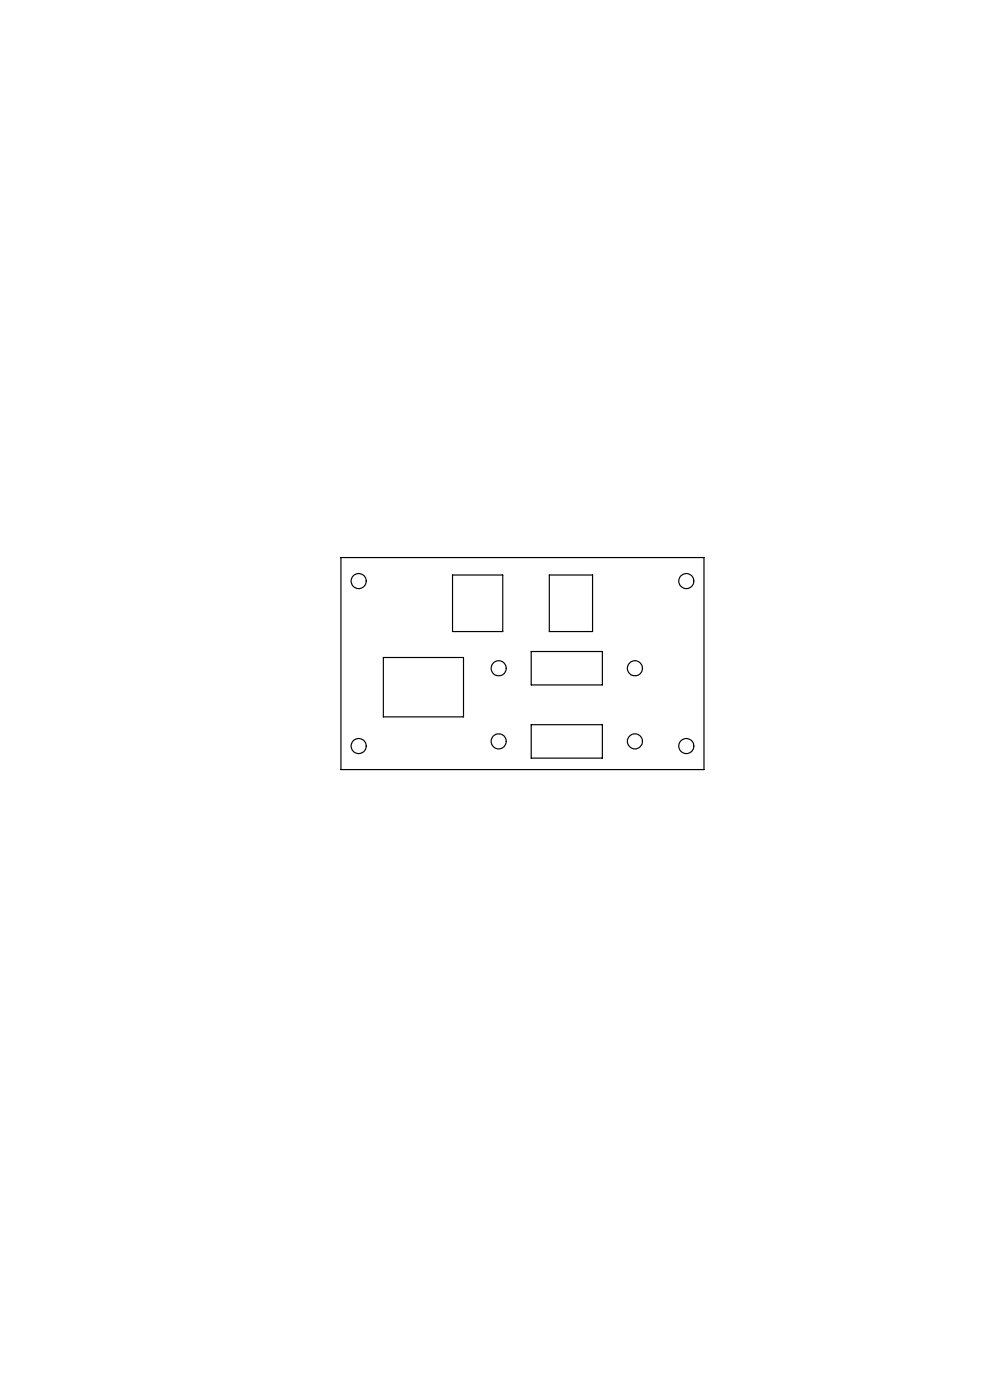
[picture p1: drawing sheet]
<svg xmlns="http://www.w3.org/2000/svg" width="210mm" height="297mm" viewBox="0 0 210 297" stroke-linecap="round" stroke-linejoin="round" font-family="sans-serif">
<g fill="none" stroke="#000" stroke-width=".25">
<path d="M72.3 118.3h77v45h-77zM81.3 139.5h17v12.6h-17zM96 122h10.6v12h-10.6zM112.7 138.2h15.1v7.1h-15.1zM116.5 122h9.2v12h-9.2zM112.7 153.7h15.1v7.1h-15.1z"/>
<circle cx="76.1" cy="123.3" r="1.6"/>
<circle cx="145.6" cy="123.3" r="1.59"/>
<circle cx="76.1" cy="158.3" r="1.6"/>
<circle cx="105.8" cy="141.8" r="1.61"/>
<circle cx="105.8" cy="157.3" r="1.61"/>
<circle cx="134.7" cy="157.3" r="1.6"/>
<circle cx="134.7" cy="141.8" r="1.6"/>
<circle cx="145.6" cy="158.3" r="1.59"/>
</g>
</svg>
